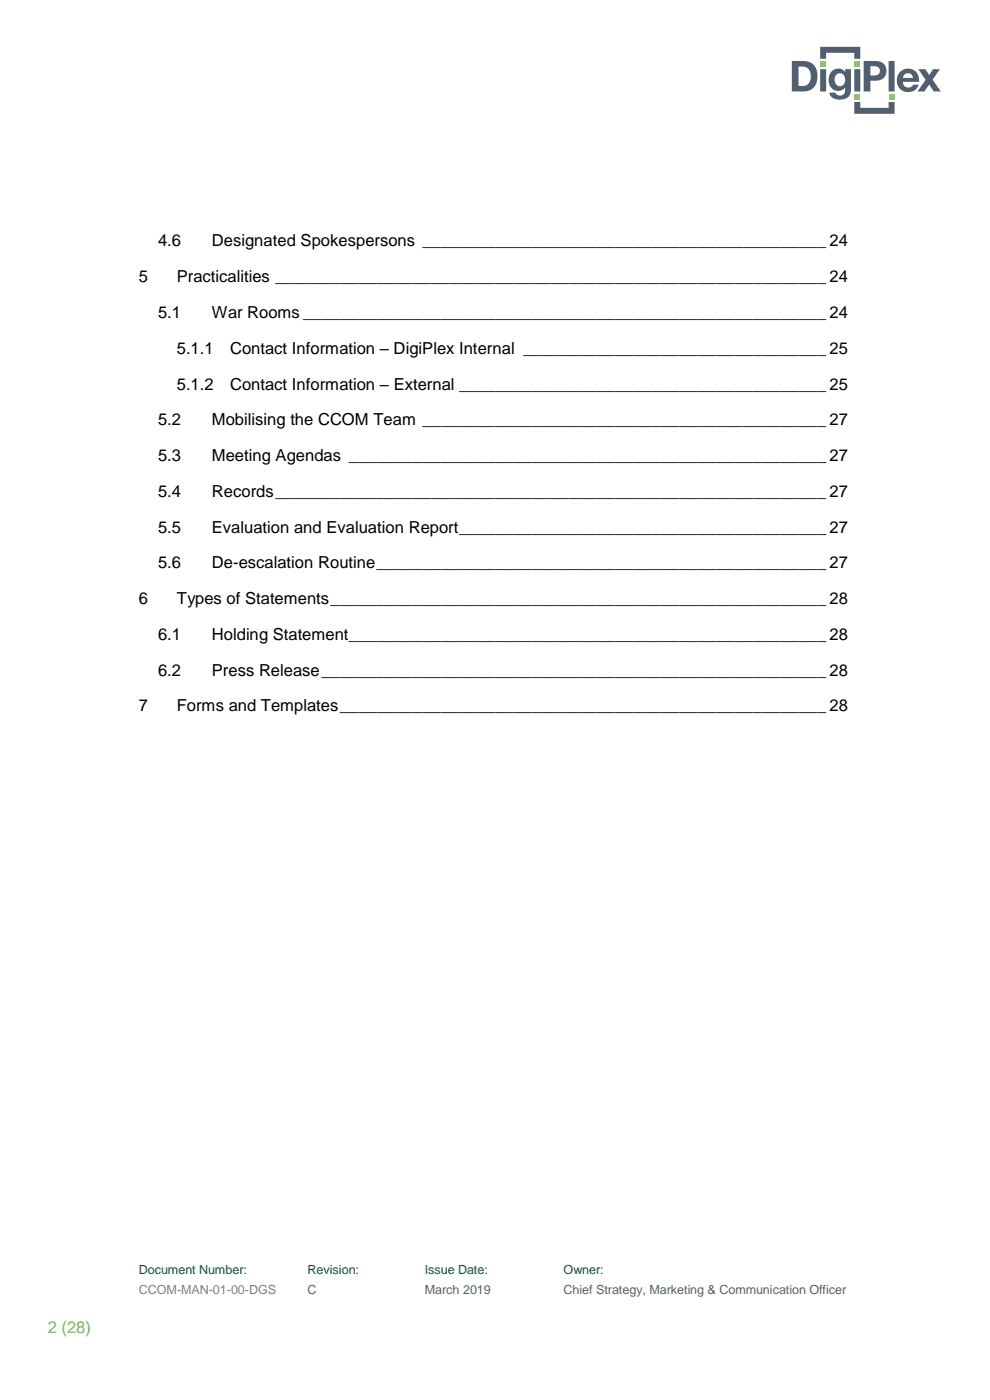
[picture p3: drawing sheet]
<svg xmlns="http://www.w3.org/2000/svg" width="210mm" height="297mm" viewBox="0 0 210 297" stroke-linecap="round" stroke-linejoin="round" font-family="sans-serif">
<defs><g id="words">
<g font-size="3.5">
<text x="33.5" y="52.3">4.6</text>
<text x="45" y="52.3">Designated Spokespersons ____________________________________________ 24</text>
<text x="29.4" y="59.9">5</text>
<text x="37.5" y="59.9">Practicalities ____________________________________________________________ 24</text>
<text x="33.5" y="67.5">5.1</text>
<text x="45" y="67.5">War Rooms _________________________________________________________ 24</text>
<text x="37.5" y="75.1">5.1.1</text>
<text x="48.8" y="75.1">Contact Information – DigiPlex Internal _________________________________ 25</text>
<text x="37.5" y="82.6">5.1.2</text>
<text x="48.8" y="82.6">Contact Information – External ________________________________________ 25</text>
<text x="33.5" y="90.2">5.2</text>
<text x="45" y="90.2">Mobilising the CCOM Team ____________________________________________ 27</text>
<text x="33.5" y="97.8">5.3</text>
<text x="45" y="97.8">Meeting Agendas ____________________________________________________ 27</text>
<text x="33.5" y="105.4">5.4</text>
<text x="45" y="105.4">Records____________________________________________________________ 27</text>
<text x="33.5" y="113">5.5</text>
<text x="45" y="113">Evaluation and Evaluation Report________________________________________ 27</text>
<text x="33.5" y="120.6">5.6</text>
<text x="45" y="120.6">De-escalation Routine_________________________________________________ 27</text>
<text x="29.4" y="128.2">6</text>
<text x="37.5" y="128.2">Types of Statements______________________________________________________ 28</text>
<text x="33.5" y="135.7">6.1</text>
<text x="45" y="135.7">Holding Statement____________________________________________________ 28</text>
<text x="33.5" y="143.3">6.2</text>
<text x="45" y="143.3">Press Release_______________________________________________________ 28</text>
<text x="29.4" y="150.9">7</text>
<text x="37.5" y="150.9">Forms and Templates_____________________________________________________ 28</text>
</g>
<text font-size="3.5" fill="#90c030" x="10.1" y="282.9">2 (28)</text>
<g font-size="2.7" fill="#00583c">
<text x="29.4" y="270.4">Document Number:</text>
<text x="65.3" y="270.4">Revision:</text>
<text x="90.1" y="270.4">Issue Date:</text>
<text x="119.5" y="270.4">Owner:</text>
</g>
<text font-size="2.7" fill="#808080" x="29.4" y="274.4">CCOM-MAN-01-00-DGS</text>
<g font-size="2.7" fill="#506070">
<text x="65.3" y="274.4">C</text>
<text x="90.1" y="274.4">March 2019</text>
<text x="119.5" y="274.4">Chief Strategy, Marketing &amp; Communication Officer</text>
</g>
</g></defs>
<g fill="#8bc53f">
<path d="M188.5 19.9h1.3v1.2h-1.3z"/>
<path d="M181.2 19.9h1.3v1.2h-1.3z"/>
<path d="M181.2 12.9h1.3v1.3h-1.3z"/>
<path d="M174 12.9h1.3v1.3h-1.3z"/>
</g>
<g fill="#516070">
<path d="M181.2 21.6h1.3v1.3h6v-1.3h1.3v2.5h-8.6z"/>
<path d="M174 9.9h8.5v2.6h-1.3v-1.3h-5.9v1.3h-1.3z"/>
<path d="M194.8 14.7h1.5l.8 1.2 .9-1.2h1.4l-1.6 2.2 1.8 2.5h-1.5l-1-1.5-1 1.5h-1.5l1.7-2.5zM191.1 15.1a2.5 2.5 0 0 0-.3 3.6 2.5 2.5 0 0 0 3.6 .2l.5-.9h-1.1a1.18 1.18 0 0 1-1.4 .5 1.18 1.18 0 0 1-.9-1.1h3.5a2.38 2.38 0 0 0-1.1-2.5 2.38 2.38 0 0 0-2.8 .2zM191.9 15.8a1.07 1.07 0 0 1 1.1-.2 1.07 1.07 0 0 1 .7 .9h-2.2zM188.5 12.9v6.5h1.3v-6.5zM183.2 12.9v6.5h1.4v-2.3h.7a2.14 2.14 0 0 0 2.7-1.8 2.14 2.14 0 0 0-2.2-2.4zM184.6 14.1h.6a1.03 1.03 0 0 1 1.4 .8 1.03 1.03 0 0 1-1.2 1.1h-.8zM181.2 14.7v4.7h1.3v-4.7zM176.3 15.3a2.58 2.58 0 0 0 .9 3.9 1.82 1.82 0 0 0 2.1-.7 1.29 1.29 0 0 1-1.4 1.7l-.5-.3-.2-.2h-1.3a1.91 1.91 0 0 0 2.2 1.4 2.02 2.02 0 0 0 2.4-2.1v-4.3h-1.2v.6a1.83 1.83 0 0 0-3 0zM177.5 15.8a1.14 1.14 0 0 1 1.3-.1 1.14 1.14 0 0 1 .5 1.3 1.14 1.14 0 0 1-1.2 1.3 1.14 1.14 0 0 1-1-1.4l.1-.8zM174 14.7v4.7h1.3v-4.7zM168 12.9v6.5a7.6 7.6 0 0 0 4.3-.5 3.7 3.7 0 0 0-.2-5.5 8.1 8.1 0 0 0-4.1-.5zM169.4 14.1a2.04 2.04 0 0 1 2.6 2.2 1.79 1.79 0 0 1-2.3 1.9h-.3z"/>
</g>
<use href="#words"/>
</svg>
